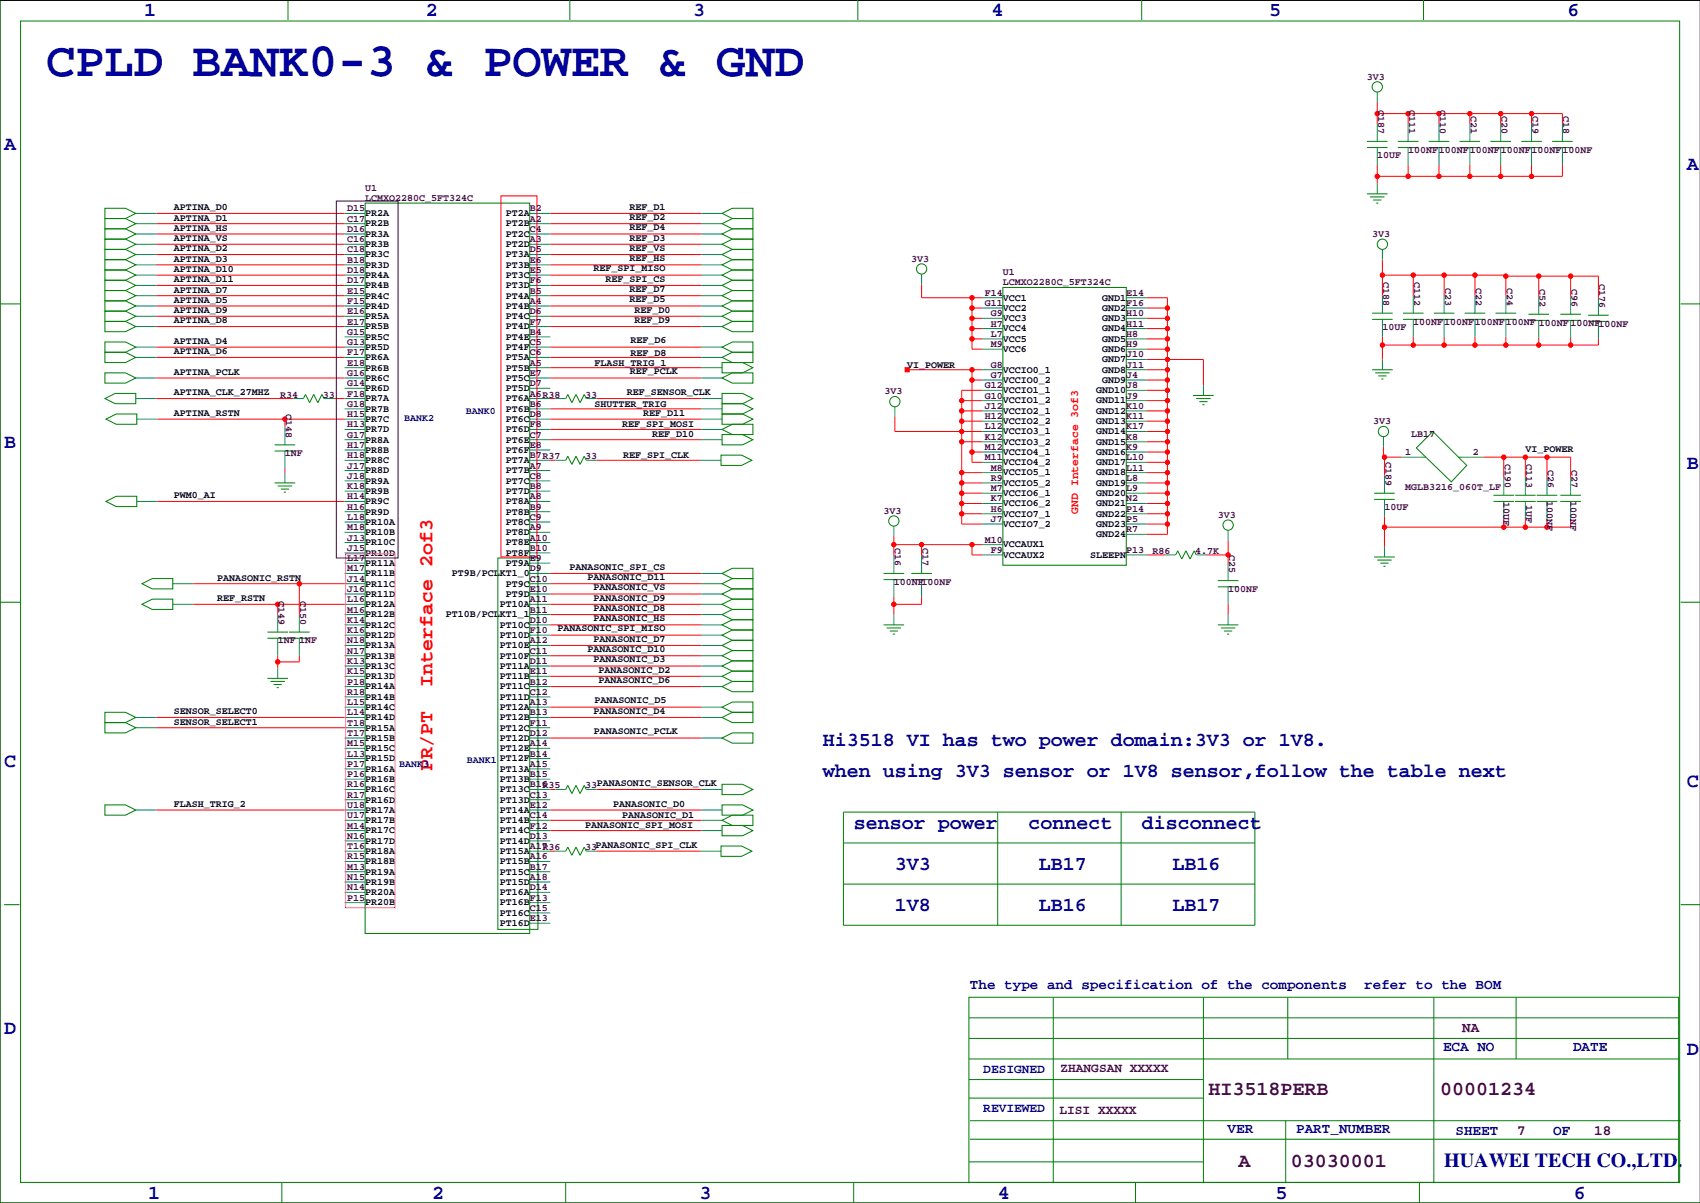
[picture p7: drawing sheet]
<svg xmlns="http://www.w3.org/2000/svg" width="420mm" height="297mm" viewBox="0 0 420 297" stroke-linecap="round" stroke-linejoin="round" font-family="sans-serif">
<defs><g id="words">
<text font-size="12" fill="#0000a0" x="11.4" y="18.7">CPLD BANK0-3 &amp; POWER &amp; GND</text>
<g font-size="4.9" fill="#0000a0">
<text x="35.6" y="3.9">1</text>
<text x="105.2" y="3.9">2</text>
<text x="171.2" y="3.9">3</text>
<text x="244.9" y="3.9">4</text>
<text x="313.4" y="3.9">5</text>
<text x="387.1" y="3.9">6</text>
<text x="1" y="36.9">A</text>
<text x="416.6" y="42">A</text>
<text x="1" y="110.6">B</text>
<text x="416.6" y="115.7">B</text>
<text x="203.2" y="184.3">Hi3518 VI has two power domain:3V3 or 1V8.</text>
<text x="1" y="189.3">C</text>
<text x="203.2" y="191.9">when using 3V3 sensor or 1V8 sensor,follow the table next</text>
<text x="416.6" y="194.4">C</text>
<text x="210.8" y="204.6">sensor power</text>
<text x="254" y="204.6">connect</text>
<text x="281.9" y="204.6">disconnect</text>
<text x="221" y="214.7">3V3</text>
<text x="256.5" y="214.7">LB17</text>
<text x="289.6" y="214.7">LB16</text>
<text x="221" y="224.9">1V8</text>
<text x="256.5" y="224.9">LB16</text>
<text x="289.6" y="224.9">LB17</text>
<text x="1" y="255.4">D</text>
<text x="416.6" y="260.5">D</text>
<text x="356.6" y="288">HUAWEI TECH CO.,LTD.</text>
<text x="36.6" y="296">1</text>
<text x="106.7" y="296">2</text>
<text x="172.7" y="296">3</text>
<text x="246.4" y="296">4</text>
<text x="315" y="296">5</text>
<text x="388.6" y="296">6</text>
</g>
<g font-size="4.9" fill="#f00">
<text x="106.8" y="169.7" transform="rotate(-90 106.8 169.7)">Interface 2of3</text>
<text x="106.8" y="190.5" transform="rotate(-90 106.8 190.5)">PR/PT</text>
</g>
<g font-size="4.9" fill="#400040">
<text x="298.5" y="270.5">HI3518PERB</text>
<text x="355.6" y="270.5">00001234</text>
<text x="305.9" y="288.3">A</text>
<text x="318.8" y="288.3">03030001</text>
</g>
<g font-size="3.5" fill="#0000a0">
<text x="239.5" y="244.2">The type and specification of the components</text>
<text x="336.9" y="244.2">refer to the BOM</text>
<text x="356.4" y="259.4">ECA NO</text>
<text x="388.5" y="259.4">DATE</text>
<text x="303.1" y="279.7">VER</text>
<text x="320.1" y="279.7">PART_NUMBER</text>
<text x="359.4" y="280.3">SHEET</text>
<text x="383.5" y="280.3">OF</text>
</g>
<g font-size="3.5" fill="#400040">
<text x="361.1" y="254.9">NA</text>
<text x="374.6" y="280.3">7</text>
<text x="393.7" y="280.3">18</text>
</g>
<g font-size="3.2" fill="#0000a0">
<text x="242.8" y="264.9">DESIGNED</text>
<text x="242.8" y="274.5">REVIEWED</text>
</g>
<g font-size="3.2" fill="#400040">
<text x="261.9" y="264.7">ZHANGSAN XXXXX</text>
<text x="261.6" y="275.1">LISI XXXXX</text>
</g>
<text font-size="2.8" fill="#f00" x="266.2" y="126.9" transform="rotate(-90 266.2 126.9)">GND Interface 3of3</text>
<g font-size="2.5" fill="#400040">
<text x="337.6" y="19.7">3V3</text>
<text x="340.3" y="27.2" transform="rotate(90 340.3 27.2)">C187</text>
<text x="348" y="27.2" transform="rotate(90 348 27.2)">C111</text>
<text x="355.6" y="27.2" transform="rotate(90 355.6 27.2)">C110</text>
<text x="363.2" y="28.7" transform="rotate(90 363.2 28.7)">C21</text>
<text x="370.8" y="28.7" transform="rotate(90 370.8 28.7)">C20</text>
<text x="378.4" y="28.7" transform="rotate(90 378.4 28.7)">C19</text>
<text x="386.1" y="28.7" transform="rotate(90 386.1 28.7)">C18</text>
<text x="340.1" y="39">10UF</text>
<text x="347.7" y="37.7">100NF</text>
<text x="355.3" y="37.7">100NF</text>
<text x="363" y="37.7">100NF</text>
<text x="370.6" y="37.7">100NF</text>
<text x="378.2" y="37.7">100NF</text>
<text x="385.8" y="37.7">100NF</text>
<text x="90.2" y="47.1">U1</text>
<text x="85.7" y="52.2">D15</text>
<text x="90.2" y="49.6">LCMXO2280C_5FT324C</text>
<text x="130.8" y="52.2">B2</text>
<text x="85.7" y="54.7">C17</text>
<text x="85.7" y="57.3">D16</text>
<text x="85.7" y="59.8">C16</text>
<text x="130.8" y="54.7">A2</text>
<text x="130.8" y="57.3">C4</text>
<text x="130.8" y="59.8">A3</text>
<text x="338.8" y="58.5">3V3</text>
<text x="85.7" y="62.3">C18</text>
<text x="85.7" y="64.9">B18</text>
<text x="130.8" y="62.3">D5</text>
<text x="130.8" y="64.9">E6</text>
<text x="225" y="64.6">3V3</text>
<text x="85.7" y="67.4">D18</text>
<text x="85.7" y="70">D17</text>
<text x="130.8" y="67.4">E5</text>
<text x="130.8" y="70">F6</text>
<text x="247.6" y="67.9">U1</text>
<text x="247.6" y="70.5">LCMXO2280C_5FT324C</text>
<text x="341.6" y="69.6" transform="rotate(90 341.6 69.6)">C188</text>
<text x="349.2" y="69.6" transform="rotate(90 349.2 69.6)">C112</text>
<text x="356.8" y="71.1" transform="rotate(90 356.8 71.1)">C23</text>
<text x="364.5" y="71.1" transform="rotate(90 364.5 71.1)">C22</text>
<text x="372.1" y="71.1" transform="rotate(90 372.1 71.1)">C24</text>
<text x="380.2" y="71.4" transform="rotate(90 380.2 71.4)">C52</text>
<text x="388.1" y="71.4" transform="rotate(90 388.1 71.4)">C96</text>
<text x="394.9" y="70.1" transform="rotate(90 394.9 70.1)">C176</text>
<text x="85.7" y="72.5">E15</text>
<text x="85.7" y="75">F15</text>
<text x="85.7" y="77.6">E16</text>
<text x="130.8" y="77.6">D6</text>
<text x="130.8" y="75">A4</text>
<text x="130.8" y="72.5">B5</text>
<text x="243.2" y="75.6">G11</text>
<text x="243.2" y="73">F14</text>
<text x="278.1" y="75.6">F16</text>
<text x="278.1" y="73">E14</text>
<text x="85.7" y="80.1">E17</text>
<text x="85.7" y="82.7">G15</text>
<text x="130.8" y="82.7">B4</text>
<text x="130.8" y="80.1">F7</text>
<text x="244.7" y="83.2">L7</text>
<text x="244.7" y="80.6">H7</text>
<text x="244.7" y="78.1">G9</text>
<text x="278.1" y="83.2">H8</text>
<text x="278.1" y="80.6">H11</text>
<text x="278.1" y="78.1">H10</text>
<text x="341.4" y="81.4">10UF</text>
<text x="349" y="80.1">100NF</text>
<text x="356.6" y="80.1">100NF</text>
<text x="364.2" y="80.1">100NF</text>
<text x="371.9" y="80.1">100NF</text>
<text x="380" y="80.4">100NF</text>
<text x="387.9" y="80.4">100NF</text>
<text x="394.7" y="80.6">100NF</text>
<text x="85.7" y="85.2">G13</text>
<text x="85.7" y="87.7">F17</text>
<text x="130.8" y="87.7">C6</text>
<text x="130.8" y="85.2">C5</text>
<text x="244.7" y="85.7">M9</text>
<text x="278.1" y="88.3">J10</text>
<text x="278.1" y="85.7">H9</text>
<text x="85.7" y="90.3">E18</text>
<text x="85.7" y="92.8">G16</text>
<text x="85.7" y="95.4">G14</text>
<text x="130.8" y="90.3">A5</text>
<text x="130.8" y="92.8">E7</text>
<text x="130.8" y="95.4">D7</text>
<text x="243.2" y="95.9">G12</text>
<text x="244.7" y="93.3">G7</text>
<text x="244.7" y="90.8">G8</text>
<text x="278.1" y="95.9">J8</text>
<text x="278.1" y="93.3">J4</text>
<text x="278.1" y="90.8">J11</text>
<text x="69.2" y="98.2">R34</text>
<text x="79.8" y="98.2">33</text>
<text x="85.7" y="97.9">F18</text>
<text x="85.7" y="100.4">G18</text>
<text x="130.8" y="97.9">A6R38</text>
<text x="130.8" y="100.4">B6</text>
<text x="144.5" y="98.2">33</text>
<text x="218.4" y="97.4">3V3</text>
<text x="243.2" y="98.4">G10</text>
<text x="243.2" y="101">J12</text>
<text x="278.1" y="101">K10</text>
<text x="278.1" y="98.4">J9</text>
<text x="70.6" y="102.1" transform="rotate(90 70.6 102.1)">C148</text>
<text x="85.7" y="103">H15</text>
<text x="85.7" y="105.5">H13</text>
<text x="130.8" y="103">D8</text>
<text x="130.8" y="105.5">F8</text>
<text x="243.2" y="103.5">H12</text>
<text x="243.2" y="106">L12</text>
<text x="278.1" y="106">K17</text>
<text x="278.1" y="103.5">K11</text>
<text x="339.1" y="104.8">3V3</text>
<text x="348.5" y="107.8">LB17</text>
<text x="70.4" y="112.6">1NF</text>
<text x="85.7" y="108.1">G17</text>
<text x="85.7" y="110.6">H17</text>
<text x="85.7" y="113.1">H18</text>
<text x="130.8" y="113.1">B7R37</text>
<text x="130.8" y="108.1">C7</text>
<text x="130.8" y="110.6">E8</text>
<text x="144.5" y="113.4">33</text>
<text x="243.2" y="113.7">M11</text>
<text x="243.2" y="108.6">K12</text>
<text x="243.2" y="111.1">M12</text>
<text x="278.1" y="113.7">L10</text>
<text x="278.1" y="111.1">K9</text>
<text x="278.1" y="108.6">K8</text>
<text x="347" y="112.4">1</text>
<text x="363.7" y="112.4">2</text>
<text x="85.7" y="115.7">J17</text>
<text x="85.7" y="118.2">J18</text>
<text x="130.8" y="115.7">A7</text>
<text x="130.8" y="118.2">C8</text>
<text x="244.7" y="118.7">R9</text>
<text x="244.7" y="116.2">M8</text>
<text x="278.1" y="118.7">L8</text>
<text x="278.1" y="116.2">L11</text>
<text x="342.1" y="114.1" transform="rotate(90 342.1 114.1)">C189</text>
<text x="371.6" y="114.6" transform="rotate(90 371.6 114.6)">C190</text>
<text x="376.9" y="114.6" transform="rotate(90 376.9 114.6)">C113</text>
<text x="382.2" y="116.1" transform="rotate(90 382.2 116.1)">C26</text>
<text x="388.1" y="116.1" transform="rotate(90 388.1 116.1)">C27</text>
<text x="85.7" y="120.8">K18</text>
<text x="85.7" y="123.3">H14</text>
<text x="85.7" y="125.8">H16</text>
<text x="130.8" y="120.8">B8</text>
<text x="130.8" y="123.3">A8</text>
<text x="130.8" y="125.8">B9</text>
<text x="244.7" y="123.8">K7</text>
<text x="244.7" y="121.3">M7</text>
<text x="278.1" y="123.8">N2</text>
<text x="278.1" y="121.3">L9</text>
<text x="341.9" y="125.8">10UF</text>
<text x="347" y="121">MGLB3216_060T_LF</text>
<text x="371.3" y="124.1" transform="rotate(90 371.3 124.1)">10UF</text>
<text x="376.9" y="124.6" transform="rotate(90 376.9 124.6)">1UF</text>
<text x="382" y="123.8" transform="rotate(90 382 123.8)">100NF</text>
<text x="387.8" y="123.8" transform="rotate(90 387.8 123.8)">100NF</text>
<text x="85.7" y="128.4">L18</text>
<text x="85.7" y="130.9">M18</text>
<text x="130.8" y="128.4">C9</text>
<text x="130.8" y="130.9">A9</text>
<text x="218.2" y="126.9">3V3</text>
<text x="244.7" y="128.9">J7</text>
<text x="244.7" y="126.4">H6</text>
<text x="278.1" y="131.4">R7</text>
<text x="278.1" y="128.9">P5</text>
<text x="278.1" y="126.4">P14</text>
<text x="300.7" y="127.9">3V3</text>
<text x="85.7" y="133.5">J13</text>
<text x="85.7" y="136">J15</text>
<text x="130.8" y="133.5">A10</text>
<text x="130.8" y="136">B10</text>
<text x="221" y="135.4" transform="rotate(90 221 135.4)">C16</text>
<text x="227.8" y="135.4" transform="rotate(90 227.8 135.4)">C17</text>
<text x="243.2" y="134">M10</text>
<text x="244.7" y="136.5">F9</text>
<text x="278.1" y="136.5">P13</text>
<text x="284.6" y="136.8">R86</text>
<text x="295.1" y="136.8">4.7K</text>
<text x="303.5" y="137.1" transform="rotate(90 303.5 137.1)">C25</text>
<text x="85.7" y="138.5">L17</text>
<text x="85.7" y="141.1">M17</text>
<text x="85.7" y="143.6">J14</text>
<text x="130.8" y="138.5">E9</text>
<text x="130.8" y="141.1">D9</text>
<text x="130.8" y="143.6">C10</text>
<text x="68.8" y="148.4" transform="rotate(90 68.8 148.4)">C149</text>
<text x="74.1" y="148.4" transform="rotate(90 74.1 148.4)">C150</text>
<text x="85.7" y="146.2">J16</text>
<text x="85.7" y="148.7">L16</text>
<text x="130.8" y="146.2">E10</text>
<text x="130.8" y="148.7">A11</text>
<text x="220.7" y="144.4">100NF</text>
<text x="227.6" y="144.4">100NF</text>
<text x="303.3" y="146.2">100NF</text>
<text x="85.7" y="151.2">M16</text>
<text x="85.7" y="153.8">K14</text>
<text x="130.8" y="151.2">B11</text>
<text x="130.8" y="153.8">D10</text>
<text x="68.6" y="158.9">1NF</text>
<text x="73.9" y="158.9">1NF</text>
<text x="85.7" y="156.3">K16</text>
<text x="85.7" y="158.9">N18</text>
<text x="85.7" y="161.4">N17</text>
<text x="130.8" y="156.3">F10</text>
<text x="130.8" y="158.9">A12</text>
<text x="130.8" y="161.4">C11</text>
<text x="85.7" y="163.9">K13</text>
<text x="85.7" y="166.5">K15</text>
<text x="130.8" y="163.9">D11</text>
<text x="130.8" y="166.5">E11</text>
<text x="85.7" y="169">P18</text>
<text x="85.7" y="171.6">R18</text>
<text x="130.8" y="169">B12</text>
<text x="130.8" y="171.6">C12</text>
<text x="85.7" y="174.1">L15</text>
<text x="85.7" y="176.6">L14</text>
<text x="85.7" y="179.2">T18</text>
<text x="130.8" y="174.1">A13</text>
<text x="130.8" y="176.6">B13</text>
<text x="130.8" y="179.2">F11</text>
<text x="85.7" y="181.7">T17</text>
<text x="85.7" y="184.3">M15</text>
<text x="130.8" y="181.7">D12</text>
<text x="130.8" y="184.3">A14</text>
<text x="85.7" y="186.8">L13</text>
<text x="85.7" y="189.3">P17</text>
<text x="85.7" y="191.9">P16</text>
<text x="130.8" y="186.8">B14</text>
<text x="130.8" y="189.3">A15</text>
<text x="130.8" y="191.9">B15</text>
<text x="85.7" y="194.4">R16</text>
<text x="85.7" y="197">R17</text>
<text x="130.8" y="194.4">B16</text>
<text x="130.8" y="197">C13</text>
<text x="134" y="194.7">R35</text>
<text x="144.5" y="194.7">33</text>
<text x="85.7" y="199.5">U18</text>
<text x="85.7" y="202">U17</text>
<text x="130.8" y="199.5">E12</text>
<text x="130.8" y="202">C14</text>
<text x="85.7" y="204.6">M14</text>
<text x="85.7" y="207.1">N16</text>
<text x="85.7" y="209.7">T16</text>
<text x="130.8" y="204.6">F12</text>
<text x="130.8" y="207.1">D13</text>
<text x="130.8" y="209.7">A17</text>
<text x="134" y="209.9">R36</text>
<text x="144.5" y="209.9">33PANASONIC_SPI_CLK</text>
<text x="85.7" y="214.7">M13</text>
<text x="85.7" y="212.2">R15</text>
<text x="130.8" y="212.2">A16</text>
<text x="130.8" y="214.7">B17</text>
<text x="85.7" y="217.3">N15</text>
<text x="85.7" y="219.8">N14</text>
<text x="130.8" y="217.3">A18</text>
<text x="130.8" y="219.8">D14</text>
<text x="85.7" y="222.4">P15</text>
<text x="130.8" y="222.4">F13</text>
<text x="130.8" y="224.9">C15</text>
<text x="130.8" y="227.4">E13</text>
</g>
<g font-size="2.5">
<text x="42.9" y="51.9">APTINA_D0</text>
<text x="90.2" y="53.4">PR2A</text>
<text x="124.9" y="53.4">PT2A</text>
<text x="155.4" y="51.8">REF_D1</text>
<text x="42.9" y="59.6">APTINA_VS</text>
<text x="42.9" y="57">APTINA_HS</text>
<text x="42.9" y="54.5">APTINA_D1</text>
<text x="90.2" y="55.9">PR2B</text>
<text x="90.2" y="58.5">PR3A</text>
<text x="124.9" y="55.9">PT2B</text>
<text x="124.9" y="58.5">PT2C</text>
<text x="155.4" y="56.8">REF_D4</text>
<text x="155.4" y="59.4">REF_D3</text>
<text x="155.4" y="54.3">REF_D2</text>
<text x="42.9" y="64.6">APTINA_D3</text>
<text x="42.9" y="62.1">APTINA_D2</text>
<text x="90.2" y="61">PR3B</text>
<text x="90.2" y="63.5">PR3C</text>
<text x="124.9" y="61">PT2D</text>
<text x="124.9" y="63.5">PT3A</text>
<text x="155.4" y="61.9">REF_VS</text>
<text x="155.4" y="64.5">REF_HS</text>
<text x="42.9" y="67.2">APTINA_D10</text>
<text x="42.9" y="69.7">APTINA_D11</text>
<text x="90.2" y="66.1">PR3D</text>
<text x="90.2" y="68.6">PR4A</text>
<text x="90.2" y="71.2">PR4B</text>
<text x="124.9" y="66.1">PT3B</text>
<text x="124.9" y="68.6">PT3C</text>
<text x="124.9" y="71.2">PT3D</text>
<text x="146.6" y="67">REF_SPI_MISO</text>
<text x="149.5" y="69.5">REF_SPI_CS</text>
<text x="42.9" y="74.8">APTINA_D5</text>
<text x="42.9" y="72.3">APTINA_D7</text>
<text x="42.9" y="77.3">APTINA_D9</text>
<text x="90.2" y="73.7">PR4C</text>
<text x="90.2" y="76.2">PR4D</text>
<text x="124.9" y="76.2">PT4B</text>
<text x="124.9" y="73.7">PT4A</text>
<text x="155.4" y="72.1">REF_D7</text>
<text x="155.4" y="74.6">REF_D5</text>
<text x="156.7" y="77.2">REF_D0</text>
<text x="247.6" y="76.8">VCC2</text>
<text x="247.6" y="74.2">VCC1</text>
<text x="272.2" y="76.8">GND2</text>
<text x="272.2" y="74.2">GND1</text>
<text x="42.9" y="79.9">APTINA_D8</text>
<text x="90.2" y="78.8">PR5A</text>
<text x="90.2" y="81.3">PR5B</text>
<text x="90.2" y="83.9">PR5C</text>
<text x="124.9" y="83.9">PT4E</text>
<text x="124.9" y="81.3">PT4D</text>
<text x="124.9" y="78.8">PT4C</text>
<text x="156.7" y="79.7">REF_D9</text>
<text x="247.6" y="81.8">VCC4</text>
<text x="247.6" y="79.3">VCC3</text>
<text x="272.2" y="81.8">GND4</text>
<text x="272.2" y="79.3">GND3</text>
<text x="42.9" y="85">APTINA_D4</text>
<text x="42.9" y="87.5">APTINA_D6</text>
<text x="90.2" y="86.4">PR5D</text>
<text x="90.2" y="88.9">PR6A</text>
<text x="124.9" y="88.9">PT5A</text>
<text x="124.9" y="86.4">PT4F</text>
<text x="155.7" y="87.8">REF_D8</text>
<text x="155.7" y="84.8">REF_D6</text>
<text x="247.6" y="86.9">VCC6</text>
<text x="247.6" y="84.4">VCC5</text>
<text x="272.2" y="89.5">GND7</text>
<text x="272.2" y="86.9">GND6</text>
<text x="272.2" y="84.4">GND5</text>
<text x="42.9" y="92.6">APTINA_PCLK</text>
<text x="90.2" y="91.5">PR6B</text>
<text x="90.2" y="94">PR6C</text>
<text x="124.9" y="91.5">PT5B</text>
<text x="124.9" y="94">PT5C</text>
<text x="146.8" y="90.4">FLASH_TRIG_1</text>
<text x="155.5" y="92.4">REF_PCLK</text>
<text x="224" y="90.8">VI_POWER</text>
<text x="247.6" y="94.5">VCCIO0_2</text>
<text x="247.6" y="92">VCCIO0_1</text>
<text x="272.2" y="94.5">GND9</text>
<text x="272.2" y="92">GND8</text>
<text x="42.9" y="97.7">APTINA_CLK_27MHZ</text>
<text x="90.2" y="96.6">PR6D</text>
<text x="90.2" y="99.1">PR7A</text>
<text x="90.2" y="101.6">PR7B</text>
<text x="124.9" y="96.6">PT5D</text>
<text x="124.9" y="99.1">PT6A</text>
<text x="124.9" y="101.6">PT6B</text>
<text x="146.8" y="100.5">SHUTTER_TRIG</text>
<text x="154.8" y="97.5">REF_SENSOR_CLK</text>
<text x="247.6" y="97.1">VCCIO1_1</text>
<text x="247.6" y="99.6">VCCIO1_2</text>
<text x="270.7" y="99.6">GND11</text>
<text x="270.7" y="97.1">GND10</text>
<text x="42.9" y="102.7">APTINA_RSTN</text>
<text x="90.2" y="104.2">PR7C</text>
<text x="90.2" y="106.7">PR7D</text>
<text x="124.9" y="104.2">PT6C</text>
<text x="124.9" y="106.7">PT6D</text>
<text x="153.7" y="105.4">REF_SPI_MOSI</text>
<text x="158.8" y="102.8">REF_D11</text>
<text x="161.1" y="107.9">REF_D10</text>
<text x="247.6" y="102.2">VCCIO2_1</text>
<text x="247.6" y="104.7">VCCIO2_2</text>
<text x="247.6" y="107.2">VCCIO3_1</text>
<text x="270.7" y="107.2">GND14</text>
<text x="270.7" y="104.7">GND13</text>
<text x="270.7" y="102.2">GND12</text>
<text x="90.2" y="109.3">PR8A</text>
<text x="90.2" y="111.8">PR8B</text>
<text x="124.9" y="109.3">PT6E</text>
<text x="124.9" y="111.8">PT6F</text>
<text x="153.9" y="113">REF_SPI_CLK</text>
<text x="247.6" y="109.8">VCCIO3_2</text>
<text x="247.6" y="112.3">VCCIO4_1</text>
<text x="270.7" y="112.3">GND16</text>
<text x="270.7" y="109.8">GND15</text>
<text x="376.7" y="111.6">VI_POWER</text>
<text x="90.2" y="114.3">PR8C</text>
<text x="90.2" y="116.9">PR8D</text>
<text x="90.2" y="119.4">PR9A</text>
<text x="124.9" y="114.3">PT7A</text>
<text x="124.9" y="116.9">PT7B</text>
<text x="124.9" y="119.4">PT7C</text>
<text x="247.6" y="114.9">VCCIO4_2</text>
<text x="247.6" y="119.9">VCCIO5_2</text>
<text x="247.6" y="117.4">VCCIO5_1</text>
<text x="270.7" y="119.9">GND19</text>
<text x="270.7" y="117.4">GND18</text>
<text x="270.7" y="114.9">GND17</text>
<text x="42.9" y="123.1">PWM0_AI</text>
<text x="90.2" y="122">PR9B</text>
<text x="90.2" y="124.5">PR9C</text>
<text x="124.9" y="122">PT7D</text>
<text x="124.9" y="124.5">PT8A</text>
<text x="247.6" y="125">VCCIO6_2</text>
<text x="247.6" y="122.5">VCCIO6_1</text>
<text x="270.7" y="125">GND21</text>
<text x="270.7" y="122.5">GND20</text>
<text x="90.2" y="127">PR9D</text>
<text x="90.2" y="129.6">PR10A</text>
<text x="124.9" y="127">PT8B</text>
<text x="124.9" y="129.6">PT8C</text>
<text x="247.6" y="130.1">VCCIO7_2</text>
<text x="247.6" y="127.6">VCCIO7_1</text>
<text x="270.7" y="130.1">GND23</text>
<text x="270.7" y="127.6">GND22</text>
<text x="90.2" y="132.1">PR10B</text>
<text x="90.2" y="134.7">PR10C</text>
<text x="90.2" y="137.2">PR10D</text>
<text x="124.9" y="132.1">PT8D</text>
<text x="124.9" y="134.7">PT8E</text>
<text x="124.9" y="137.2">PT8F</text>
<text x="247.6" y="137.7">VCCAUX2</text>
<text x="247.6" y="135.2">VCCAUX1</text>
<text x="269.2" y="137.7">SLEEPN</text>
<text x="270.7" y="132.6">GND24</text>
<text x="53.6" y="143.4">PANASONIC_RSTN</text>
<text x="90.2" y="139.7">PR11A</text>
<text x="90.2" y="142.3">PR11B</text>
<text x="111.5" y="142.3">PT9B/PCLKT1_0</text>
<text x="124.9" y="139.7">PT9A</text>
<text x="140.6" y="140.7">PANASONIC_SPI_CS</text>
<text x="145.1" y="143.2">PANASONIC_D11</text>
<text x="53.6" y="148.5">REF_RSTN</text>
<text x="90.2" y="144.8">PR11C</text>
<text x="90.2" y="147.4">PR11D</text>
<text x="90.2" y="149.9">PR12A</text>
<text x="123.4" y="149.9">PT10A</text>
<text x="124.9" y="144.8">PT9C</text>
<text x="124.9" y="147.4">PT9D</text>
<text x="146.6" y="145.7">PANASONIC_VS</text>
<text x="146.6" y="148.3">PANASONIC_D9</text>
<text x="90.2" y="152.4">PR12B</text>
<text x="90.2" y="155">PR12C</text>
<text x="110.1" y="152.4">PT10B/PCLKT1_1</text>
<text x="123.4" y="155">PT10C</text>
<text x="137.7" y="155.9">PANASONIC_SPI_MISO</text>
<text x="146.6" y="153.4">PANASONIC_HS</text>
<text x="146.6" y="150.8">PANASONIC_D8</text>
<text x="90.2" y="157.5">PR12D</text>
<text x="90.2" y="160.1">PR13A</text>
<text x="123.4" y="157.5">PT10D</text>
<text x="123.4" y="160.1">PT10E</text>
<text x="145.1" y="161">PANASONIC_D10</text>
<text x="146.6" y="158.4">PANASONIC_D7</text>
<text x="90.2" y="162.6">PR13B</text>
<text x="90.2" y="165.1">PR13C</text>
<text x="90.2" y="167.7">PR13D</text>
<text x="123.4" y="162.6">PT10F</text>
<text x="123.4" y="165.1">PT11A</text>
<text x="123.4" y="167.7">PT11B</text>
<text x="146.6" y="163.5">PANASONIC_D3</text>
<text x="147.8" y="166.1">PANASONIC_D2</text>
<text x="90.2" y="170.2">PR14A</text>
<text x="90.2" y="172.8">PR14B</text>
<text x="123.4" y="170.2">PT11C</text>
<text x="123.4" y="172.8">PT11D</text>
<text x="146.8" y="173.7">PANASONIC_D5</text>
<text x="147.8" y="168.6">PANASONIC_D6</text>
<text x="42.9" y="178.9">SENSOR_SELECT1</text>
<text x="42.9" y="176.4">SENSOR_SELECT0</text>
<text x="90.2" y="175.3">PR14C</text>
<text x="90.2" y="177.8">PR14D</text>
<text x="123.4" y="175.3">PT12A</text>
<text x="123.4" y="177.8">PT12B</text>
<text x="146.6" y="176.2">PANASONIC_D4</text>
<text x="90.2" y="180.4">PR15A</text>
<text x="90.2" y="182.9">PR15B</text>
<text x="90.2" y="185.5">PR15C</text>
<text x="123.4" y="180.4">PT12C</text>
<text x="123.4" y="182.9">PT12D</text>
<text x="123.4" y="185.5">PT12E</text>
<text x="146.6" y="181.3">PANASONIC_PCLK</text>
<text x="90.2" y="188">PR15D</text>
<text x="90.2" y="190.5">PR16A</text>
<text x="123.4" y="188">PT12F</text>
<text x="123.4" y="190.5">PT13A</text>
<text x="90.2" y="193.1">PR16B</text>
<text x="90.2" y="195.6">PR16C</text>
<text x="123.4" y="193.1">PT13B</text>
<text x="123.4" y="195.6">PT13C</text>
<text x="147.4" y="194">PANASONIC_SENSOR_CLK</text>
<text x="42.9" y="199.3">FLASH_TRIG_2</text>
<text x="90.2" y="198.2">PR16D</text>
<text x="90.2" y="200.7">PR17A</text>
<text x="90.2" y="203.2">PR17B</text>
<text x="123.4" y="198.2">PT13D</text>
<text x="123.4" y="200.7">PT14A</text>
<text x="123.4" y="203.2">PT14B</text>
<text x="151.4" y="199.3">PANASONIC_D0</text>
<text x="153.7" y="201.9">PANASONIC_D1</text>
<text x="90.2" y="205.8">PR17C</text>
<text x="90.2" y="208.3">PR17D</text>
<text x="123.4" y="205.8">PT14C</text>
<text x="123.4" y="208.3">PT14D</text>
<text x="144.5" y="204.4">PANASONIC_SPI_MOSI</text>
<text x="90.2" y="215.9">PR19A</text>
<text x="90.2" y="210.9">PR18A</text>
<text x="90.2" y="213.4">PR18B</text>
<text x="123.4" y="210.9">PT15A</text>
<text x="123.4" y="213.4">PT15B</text>
<text x="123.4" y="215.9">PT15C</text>
<text x="90.2" y="218.5">PR19B</text>
<text x="90.2" y="221">PR20A</text>
<text x="123.4" y="218.5">PT15D</text>
<text x="123.4" y="221">PT16A</text>
<text x="90.2" y="223.6">PR20B</text>
<text x="123.4" y="223.6">PT16B</text>
<text x="123.4" y="226.1">PT16C</text>
<text x="123.4" y="228.6">PT16D</text>
</g>
<g font-size="2.5" fill="#0000a0">
<text x="99.8" y="104">BANK2</text>
<text x="115.1" y="102.2">BANK0</text>
<text x="98.6" y="189.3">BANK3</text>
<text x="115.3" y="188.3">BANK1</text>
</g>
</g></defs>
<path d="M419.9 .1h-419.9v296.9h419.9" fill="none" stroke="#000" stroke-width=".25"/>
<g fill="none" stroke="#f00" stroke-width=".25">
<path d="M340.1 28.1h45.7v2.5M340.1 25.3v5.3M347.7 28.1v2.5M355.3 28.1v2.5M363 28.1v2.5M370.6 28.1v2.5M378.2 28.1v2.5M38.6 55.2h46.5M38.6 57.8h46.5M38.6 52.7h46.5M123.7 48.4h8.9v89.1h-8.9zM135.9 55.2h37.3"/>
<path d="M135.9 57.8h37.3M135.9 52.7h37.3M340.1 40.8v4.5M347.7 40.8v2.7M355.3 40.8v2.7M363 40.8v2.7M370.6 40.8v2.7M378.2 40.8v2.7M385.8 40.8v2.7h-45.7M38.6 70.5h46.5M38.6 67.9h46.5M38.6 78.1h46.5"/>
<path d="M38.6 73h46.5M38.6 75.6h46.5M38.6 62.9h46.5M38.6 60.3h46.5M38.6 65.4h46.5M135.9 70.5h37.3M135.9 67.9h37.3M135.9 78.1h37.3M135.9 73h37.3M135.9 75.6h37.3M135.9 62.9h37.3M135.9 60.3h37.3"/>
<path d="M135.9 65.4h37.3M227.6 70.2v3.3h15M240 76.1h2.6M240 78.6h2.6M240 73.5v12.7h2.6M283.2 73.5h5.1v58.4h-5.1M283.2 76.1h5.1M283.2 78.6h5.1M341.4 64.1v8.9M341.4 67.9h30.5v5.1M349 67.9v5.1M356.6 67.9v5.1"/>
<path d="M364.2 67.9v5.1M371.9 68.2h22.8v5.3M380 68.2v5.1M387.9 68.2v5.1M38.6 80.6h46.5M38.6 88.3h46.5M38.6 85.7h46.5M38.6 98.4h33.8M38.6 93.3h46.5M82.5 98.4h2.6M135.9 80.6h37.3M135.9 88.3h37.3"/>
<path d="M135.9 85.7h37.3M135.9 98.4h1.3M135.9 93.3h37.3M135.9 90.8h37.3M147.3 98.4h25.9M224 91.3h18.6M237.5 98.9h5.1M240 81.1h2.6M240 83.7h2.6M240 93.8h2.6M240 91.3v22.9h2.6M242.6 96.4h-5.1v33h5.1"/>
<path d="M283.2 96.4h5.1M283.2 98.9h5.1M283.2 81.1h5.1M283.2 83.7h5.1M283.2 86.2h5.1M283.2 88.8h14v6.3M283.2 91.3h5.1M283.2 93.8h5.1M341.4 83.2v5.6M349 83.2v2M356.6 83.2v2M364.2 83.2v2"/>
<path d="M371.9 83.2v2M380 83.4v1.8M387.9 83.4v1.8M394.7 83.7v1.5h-53.3M38.9 103.5h46.2M70.4 103.5v2M70.4 115.7v1M135.9 113.7h1.3M135.9 106h37.3M135.9 108.6h37.3M135.9 103.5h37.3M135.9 101h37.3"/>
<path d="M147.3 113.7h25.7M221 103v3.5h21.6M237.5 119.2h5.1M237.5 116.7h5.1M237.5 109.1h5.1M237.5 101.5h5.1M237.5 104h5.1M240 111.6h2.6M283.2 106.5h5.1M283.2 119.2h5.1M283.2 116.7h5.1M283.2 109.1h5.1"/>
<path d="M283.2 101.5h5.1M283.2 104h5.1M283.2 111.6h5.1M283.2 114.2h5.1M341.6 110.3v2.6h4.3M341.9 112.9v4.6M366.3 112.9h21.6v5.1M371.3 112.9v5.1M376.7 112.9v5.1M382 112.9v5.1M38.9 123.8h46.2M220.7 132.4v4.9"/>
<path d="M220.7 134.5h21.9M227.6 134.5v2.8M237.5 126.9h5.1M237.5 121.8h5.1M237.5 124.3h5.1M240 134.5v2.5h2.6M283.2 129.4h5.1M283.2 126.9h5.1M283.2 121.8h5.1M283.2 124.3h5.1M283.2 137h4.6M297.9 137h5.4"/>
<path d="M303.3 133.5v5.6M341.9 127.6v7.4M371.3 128.1v2.1M376.7 128.1v2.1M382 128.1v2.1M387.9 128.1v2.1h-46M47.8 149.2h37.3M47.8 144.1h37.3M68.6 149.2v2.6M73.9 144.1v7.7M135.9 149.2h37.3M135.9 159.4h37.3"/>
<path d="M135.9 151.8h37.3M135.9 144.1h37.3M135.9 154.3h37.3M135.9 141.6h37.3M135.9 156.8h37.3M135.9 146.7h37.3M220.7 147.4v4.4M227.6 147.4v1.8h-6.9M303.3 149.2v2.6M38.6 177.2h46.5M38.6 179.7h46.5M68.6 161.9v3.1"/>
<path d="M73.9 161.9v1.5h-5.3M135.9 167h37.3M135.9 164.5h37.3M135.9 177.2h37.3M135.9 174.6h37.3M135.9 161.9h37.3M135.9 169.5h37.3M135.9 194.9h1.3M135.9 182.2h37.3M147.3 194.9h25.9M38.6 200h46.5M135.9 210.2h1.3"/>
<path d="M135.9 205.1h37.3M135.9 200h37.3M135.9 202.6h37.3M147.3 210.2h25.7"/>
<circle cx="340.1" cy="28.1" r=".51"/>
<circle cx="347.7" cy="28.1" r=".51"/>
<circle cx="355.3" cy="28.1" r=".51"/>
<circle cx="363" cy="28.1" r=".51"/>
<circle cx="370.6" cy="28.1" r=".51"/>
<circle cx="378.2" cy="28.1" r=".51"/>
<circle cx="340.1" cy="43.5" r=".51"/>
<circle cx="347.7" cy="43.5" r=".51"/>
<circle cx="355.3" cy="43.5" r=".51"/>
<circle cx="363" cy="43.5" r=".51"/>
<circle cx="370.6" cy="43.5" r=".51"/>
<circle cx="378.2" cy="43.5" r=".51"/>
<circle cx="240" cy="73.5" r=".51"/>
<circle cx="240" cy="76.1" r=".51"/>
<circle cx="240" cy="78.6" r=".51"/>
<circle cx="288.3" cy="76.1" r=".51"/>
<circle cx="288.3" cy="78.6" r=".51"/>
<circle cx="341.4" cy="67.9" r=".51"/>
<circle cx="349" cy="67.9" r=".51"/>
<circle cx="356.6" cy="67.9" r=".51"/>
<circle cx="364.2" cy="67.9" r=".51"/>
<circle cx="371.9" cy="68.2" r=".51"/>
<circle cx="380" cy="68.2" r=".51"/>
<circle cx="387.9" cy="68.2" r=".51"/>
<circle cx="237.5" cy="98.9" r=".51"/>
<circle cx="240" cy="81.1" r=".51"/>
<circle cx="240" cy="93.8" r=".51"/>
<circle cx="240" cy="91.3" r=".51"/>
<circle cx="240" cy="83.7" r=".51"/>
<circle cx="288.3" cy="86.2" r=".51"/>
<circle cx="288.3" cy="88.8" r=".51"/>
<circle cx="288.3" cy="98.9" r=".51"/>
<circle cx="288.3" cy="93.8" r=".51"/>
<circle cx="288.3" cy="91.3" r=".51"/>
<circle cx="288.3" cy="83.7" r=".51"/>
<circle cx="288.3" cy="81.1" r=".51"/>
<circle cx="288.3" cy="96.4" r=".51"/>
<circle cx="341.4" cy="85.2" r=".51"/>
<circle cx="349" cy="85.2" r=".51"/>
<circle cx="356.6" cy="85.2" r=".51"/>
<circle cx="364.2" cy="85.2" r=".51"/>
<circle cx="371.9" cy="85.2" r=".51"/>
<circle cx="380" cy="85.2" r=".51"/>
<circle cx="387.9" cy="85.2" r=".51"/>
<circle cx="70.4" cy="103.5" r=".51"/>
<circle cx="237.5" cy="119.2" r=".51"/>
<circle cx="237.5" cy="101.5" r=".51"/>
<circle cx="237.5" cy="116.7" r=".51"/>
<circle cx="237.5" cy="106.5" r=".51"/>
<circle cx="237.5" cy="104" r=".51"/>
<circle cx="237.5" cy="109.1" r=".51"/>
<circle cx="240" cy="111.6" r=".51"/>
<circle cx="288.3" cy="119.2" r=".51"/>
<circle cx="288.3" cy="114.2" r=".51"/>
<circle cx="288.3" cy="101.5" r=".51"/>
<circle cx="288.3" cy="111.6" r=".51"/>
<circle cx="288.3" cy="116.7" r=".51"/>
<circle cx="288.3" cy="109.1" r=".51"/>
<circle cx="288.3" cy="106.5" r=".51"/>
<circle cx="288.3" cy="104" r=".51"/>
<circle cx="341.9" cy="112.9" r=".51"/>
<circle cx="371.3" cy="112.9" r=".51"/>
<circle cx="376.7" cy="112.9" r=".51"/>
<circle cx="382" cy="112.9" r=".51"/>
<circle cx="220.7" cy="134.5" r=".51"/>
<circle cx="227.6" cy="134.5" r=".51"/>
<circle cx="237.5" cy="124.3" r=".51"/>
<circle cx="237.5" cy="121.8" r=".51"/>
<circle cx="237.5" cy="126.9" r=".51"/>
<circle cx="240" cy="134.5" r=".51"/>
<circle cx="288.3" cy="129.4" r=".51"/>
<circle cx="288.3" cy="124.3" r=".51"/>
<circle cx="288.3" cy="121.8" r=".51"/>
<circle cx="288.3" cy="126.9" r=".51"/>
<circle cx="303.3" cy="137" r=".51"/>
<circle cx="341.9" cy="130.2" r=".51"/>
<circle cx="371.3" cy="130.2" r=".51"/>
<circle cx="376.7" cy="130.2" r=".51"/>
<circle cx="382" cy="130.2" r=".51"/>
<circle cx="68.6" cy="149.2" r=".51"/>
<circle cx="73.9" cy="144.1" r=".51"/>
<circle cx="220.7" cy="149.2" r=".51"/>
<circle cx="68.6" cy="163.4" r=".51"/>
</g>
<g fill="#f00" stroke="#f00" stroke-width=".25">
<path d="M223.5 90.8h1v1h-1z" fill-rule="evenodd"/>
<circle cx="237.5" cy="98.9" r=".51"/>
<circle cx="237.5" cy="124.3" r=".51"/>
<circle cx="237.5" cy="121.8" r=".51"/>
<circle cx="237.5" cy="104" r=".51"/>
<circle cx="237.5" cy="101.5" r=".51"/>
<circle cx="237.5" cy="126.9" r=".51"/>
<circle cx="237.5" cy="119.2" r=".51"/>
<circle cx="237.5" cy="116.7" r=".51"/>
<circle cx="237.5" cy="109.1" r=".51"/>
<circle cx="237.5" cy="106.5" r=".51"/>
<circle cx="387.9" cy="85.2" r=".51"/>
<circle cx="380" cy="85.2" r=".51"/>
<circle cx="341.4" cy="85.2" r=".51"/>
<circle cx="349" cy="85.2" r=".51"/>
<circle cx="371.9" cy="85.2" r=".51"/>
<circle cx="364.2" cy="85.2" r=".51"/>
<circle cx="356.6" cy="85.2" r=".51"/>
<circle cx="220.7" cy="149.2" r=".51"/>
<circle cx="378.2" cy="43.5" r=".51"/>
<circle cx="370.6" cy="43.5" r=".51"/>
<circle cx="363" cy="43.5" r=".51"/>
<circle cx="355.3" cy="43.5" r=".51"/>
<circle cx="347.7" cy="43.5" r=".51"/>
<circle cx="340.1" cy="43.5" r=".51"/>
<circle cx="288.3" cy="129.4" r=".51"/>
<circle cx="288.3" cy="126.9" r=".51"/>
<circle cx="288.3" cy="124.3" r=".51"/>
<circle cx="288.3" cy="121.8" r=".51"/>
<circle cx="288.3" cy="119.2" r=".51"/>
<circle cx="288.3" cy="116.7" r=".51"/>
<circle cx="288.3" cy="114.2" r=".51"/>
<circle cx="288.3" cy="111.6" r=".51"/>
<circle cx="288.3" cy="109.1" r=".51"/>
<circle cx="288.3" cy="106.5" r=".51"/>
<circle cx="288.3" cy="104" r=".51"/>
<circle cx="288.3" cy="101.5" r=".51"/>
<circle cx="288.3" cy="98.9" r=".51"/>
<circle cx="288.3" cy="96.4" r=".51"/>
<circle cx="288.3" cy="93.8" r=".51"/>
<circle cx="288.3" cy="91.3" r=".51"/>
<circle cx="288.3" cy="76.1" r=".51"/>
<circle cx="288.3" cy="78.6" r=".51"/>
<circle cx="288.3" cy="81.1" r=".51"/>
<circle cx="288.3" cy="83.7" r=".51"/>
<circle cx="288.3" cy="86.2" r=".51"/>
<circle cx="288.3" cy="88.8" r=".51"/>
<circle cx="303.3" cy="137" r=".51"/>
<circle cx="341.9" cy="112.9" r=".51"/>
<circle cx="68.6" cy="163.4" r=".51"/>
<circle cx="240" cy="111.6" r=".51"/>
<circle cx="240" cy="93.8" r=".51"/>
<circle cx="240" cy="91.3" r=".51"/>
<circle cx="341.9" cy="130.2" r=".51"/>
<circle cx="371.3" cy="130.2" r=".51"/>
<circle cx="382" cy="130.2" r=".51"/>
<circle cx="376.7" cy="130.2" r=".51"/>
<circle cx="382" cy="112.9" r=".51"/>
<circle cx="376.7" cy="112.9" r=".51"/>
<circle cx="371.3" cy="112.9" r=".51"/>
<circle cx="68.6" cy="149.2" r=".51"/>
<circle cx="73.9" cy="144.1" r=".51"/>
<circle cx="70.4" cy="103.5" r=".51"/>
<circle cx="387.9" cy="68.2" r=".51"/>
<circle cx="380" cy="68.2" r=".51"/>
<circle cx="371.9" cy="68.2" r=".51"/>
<circle cx="341.4" cy="67.9" r=".51"/>
<circle cx="349" cy="67.9" r=".51"/>
<circle cx="364.2" cy="67.9" r=".51"/>
<circle cx="356.6" cy="67.9" r=".51"/>
<circle cx="378.2" cy="28.1" r=".51"/>
<circle cx="370.6" cy="28.1" r=".51"/>
<circle cx="363" cy="28.1" r=".51"/>
<circle cx="355.3" cy="28.1" r=".51"/>
<circle cx="340.1" cy="28.1" r=".51"/>
<circle cx="347.7" cy="28.1" r=".51"/>
<circle cx="240" cy="83.7" r=".51"/>
<circle cx="240" cy="81.1" r=".51"/>
<circle cx="240" cy="78.6" r=".51"/>
<circle cx="240" cy="76.1" r=".51"/>
<circle cx="240" cy="73.5" r=".51"/>
<circle cx="220.7" cy="134.5" r=".51"/>
<circle cx="227.6" cy="134.5" r=".51"/>
<circle cx="240" cy="134.5" r=".51"/>
</g>
<g fill="none" stroke="#008080" stroke-width=".25">
<path d="M340.1 22.7v2.6M340.1 30.6v4.3M340.1 36.4v4.4M347.7 30.6v4.3M347.7 36.4v4.4M355.3 30.6v4.3M355.3 36.4v4.4M363 30.6v4.3M363 36.4v4.4M370.6 30.6v4.3M370.6 36.4v4.4M378.2 30.6v4.3"/>
<path d="M378.2 36.4v4.4M385.8 30.6v4.3M385.8 36.4v4.4M33.5 57.8h5.1M33.5 55.2h5.1M33.5 52.7h5.1M85.1 57.8h5.1M85.1 55.2h5.1M85.1 52.7h5.1M130.8 57.8h5.1M130.8 55.2h5.1M130.8 52.7h5.1"/>
<path d="M173.2 57.8h5.1M173.2 55.2h5.1M173.2 52.7h5.1M340.1 45.3v2.6M33.5 73h5.1M33.5 75.6h5.1M33.5 78.1h5.1M33.5 62.9h5.1M33.5 65.4h5.1M33.5 70.5h5.1M33.5 67.9h5.1M33.5 60.3h5.1"/>
<path d="M85.1 73h5.1M85.1 75.6h5.1M85.1 78.1h5.1M85.1 62.9h5.1M85.1 65.4h5.1M85.1 70.5h5.1M85.1 67.9h5.1M85.1 60.3h5.1M130.8 73h5.1M130.8 75.6h5.1M130.8 78.1h5.1M130.8 62.9h5.1"/>
<path d="M130.8 65.4h5.1M130.8 70.5h5.1M130.8 67.9h5.1M130.8 60.3h5.1M173.2 73h5.1M173.2 75.6h5.1M173.2 78.1h5.1M173.2 62.9h5.1M173.2 65.4h5.1M173.2 70.5h5.1M173.2 67.9h5.1M173.2 60.3h5.1"/>
<path d="M227.6 67.7v2.5M242.6 78.6h5M242.6 76.1h5M242.6 73.5h5M278.1 78.6h5.1M278.1 76.1h5.1M278.1 73.5h5.1M341.4 61.6v2.5M341.4 73v4.3M341.4 78.9v4.3M349 73v4.3M349 78.9v4.3"/>
<path d="M356.6 73v4.3M356.6 78.9v4.3M364.2 73v4.3M364.2 78.9v4.3M371.9 73v4.3M371.9 78.9v4.3M380 73.3v4.3M380 79.1v4.3M387.9 73.3v4.3M387.9 79.1v4.3M394.7 73.5v4.3M394.7 79.4v4.3"/>
<path d="M33.5 98.4h5.1M33.5 80.6h5.1M33.5 88.3h5.1M33.5 85.7h5.1M33.5 93.3h5.1M72.4 98.4h2.5M80 98.4h2.5M85.1 90.8h5.1M85.1 98.4h5.1M85.1 80.6h5.1M85.1 88.3h5.1M85.1 85.7h5.1"/>
<path d="M85.1 93.3h5.1M85.1 83.2h5.1M85.1 95.9h5.1M130.8 90.8h5.1M130.8 98.4h5.1M130.8 80.6h5.1M130.8 88.3h5.1M130.8 85.7h5.1M130.8 93.3h5.1M130.8 83.2h5.1M130.8 95.9h5.1M137.2 98.4h2.5"/>
<path d="M144.8 98.4h2.5M173.2 90.8h5.1M173.2 98.4h5.1M173.2 80.6h5.1M173.2 88.3h5.1M173.2 85.7h5.1M173.2 93.3h5.1M242.6 86.2h5M242.6 83.7h5M242.6 81.1h5M242.6 98.9h5M242.6 96.4h5"/>
<path d="M242.6 93.8h5M242.6 91.3h5M278.1 86.2h5.1M278.1 83.7h5.1M278.1 81.1h5.1M278.1 98.9h5.1M278.1 96.4h5.1M278.1 93.8h5.1M278.1 91.3h5.1M278.1 88.8h5.1M297.2 95.1v2.5M341.4 88.8v2.5"/>
<path d="M33.8 103.5h5.1M70.4 105.5v4.3M70.4 111.4v4.3M70.4 116.7v2.5M85.1 113.7h5.1M85.1 106h5.1M85.1 108.6h5.1M85.1 103.5h5.1M85.1 101h5.1M85.1 111.1h5.1M85.1 116.2h5.1M85.1 118.7h5.1"/>
<path d="M130.8 113.7h5.1M130.8 106h5.1M130.8 108.6h5.1M130.8 103.5h5.1M130.8 101h5.1M130.8 111.1h5.1M130.8 116.2h5.1M130.8 118.7h5.1M137.2 113.7h2.5M144.8 113.7h2.5M173 113.7h5.1M173.2 106h5.1"/>
<path d="M173.2 108.6h5.1M173.2 103.5h5.1M173.2 101h5.1M221 100.4v2.6M242.6 114.2h5M242.6 119.2h5M242.6 116.7h5M242.6 111.6h5M242.6 109.1h5M242.6 106.5h5M242.6 104h5M242.6 101.5h5"/>
<path d="M278.1 114.2h5.1M278.1 119.2h5.1M278.1 116.7h5.1M278.1 111.6h5.1M278.1 109.1h5.1M278.1 106.5h5.1M278.1 104h5.1M278.1 101.5h5.1M341.6 107.8v2.5M341.9 117.5v4.3M345.9 112.9h5.1M361.2 112.9h5.1"/>
<path d="M371.3 118v4.3M376.7 118v4.3M382 118v4.3M387.9 118v4.3M33.8 123.8h5.1M85.1 123.8h5.1M85.1 121.3h5.1M85.1 126.4h5.1M85.1 128.9h5.1M85.1 131.4h5.1M85.1 134h5.1M85.1 136.5h5.1"/>
<path d="M85.1 139.1h5.1M130.8 123.8h5.1M130.8 121.3h5.1M130.8 126.4h5.1M130.8 128.9h5.1M130.8 131.4h5.1M130.8 134h5.1M130.8 136.5h5.1M130.8 139.1h5.1M220.7 129.9v2.5M220.7 137.3v4.3M227.6 137.3v4.3"/>
<path d="M242.6 137h5M242.6 124.3h5M242.6 129.4h5M242.6 126.9h5M242.6 121.8h5M242.6 134.5h5M278.1 137h5.1M278.1 124.3h5.1M278.1 129.4h5.1M278.1 126.9h5.1M278.1 131.9h5.1M278.1 121.8h5.1"/>
<path d="M287.8 137h2.5M295.4 137h2.5M303.3 130.9v2.6M303.3 139.1v4.3M341.9 123.3v4.3M341.9 135v2.5M371.3 123.8v4.3M376.7 123.8v4.3M382 123.8v4.3M387.9 123.8v4.3M42.7 149.2h5.1M42.7 144.1h5.1"/>
<path d="M68.6 151.8v4.3M68.6 157.6v4.3M73.9 151.8v4.3M73.9 157.6v4.3M85.1 149.2h5.1M85.1 151.8h5.1M85.1 154.3h5.1M85.1 159.4h5.1M85.1 156.8h5.1M85.1 146.7h5.1M85.1 144.1h5.1M85.1 141.6h5.1"/>
<path d="M130.8 149.2h5.1M130.8 151.8h5.1M130.8 154.3h5.1M130.8 159.4h5.1M130.8 156.8h5.1M130.8 146.7h5.1M130.8 144.1h5.1M130.8 141.6h5.1M173.2 149.2h5.1M173.2 151.8h5.1M173.2 154.3h5.1M173.2 159.4h5.1"/>
<path d="M173.2 156.8h5.1M173.2 146.7h5.1M173.2 144.1h5.1M173.2 141.6h5.1M220.7 143.1v4.3M220.7 151.8v2.5M227.6 143.1v4.3M303.3 144.9v4.3M303.3 151.8v2.5M33.5 177.2h5.1M33.5 179.7h5.1M68.6 165v2.5"/>
<path d="M85.1 161.9h5.1M85.1 164.5h5.1M85.1 167h5.1M85.1 169.5h5.1M85.1 174.6h5.1M85.1 177.2h5.1M85.1 172.1h5.1M85.1 179.7h5.1M130.8 161.9h5.1M130.8 164.5h5.1M130.8 167h5.1M130.8 169.5h5.1"/>
<path d="M130.8 174.6h5.1M130.8 177.2h5.1M130.8 172.1h5.1M130.8 179.7h5.1M173.2 161.9h5.1M173.2 164.5h5.1M173.2 167h5.1M173.2 169.5h5.1M173.2 174.6h5.1M173.2 177.2h5.1M85.1 194.9h5.1M85.1 182.2h5.1"/>
<path d="M85.1 184.8h5.1M85.1 187.3h5.1M85.1 189.9h5.1M85.1 192.4h5.1M85.1 197.5h5.1M130.8 194.9h5.1M130.8 182.2h5.1M130.8 184.8h5.1M130.8 187.3h5.1M130.8 189.9h5.1M130.8 192.4h5.1M130.8 197.5h5.1"/>
<path d="M137.2 194.9h2.5M144.8 194.9h2.5M173.2 194.9h5.1M173.2 182.2h5.1M33.5 200h5.1M85.1 200h5.1M85.1 210.2h5.1M85.1 205.1h5.1M85.1 202.6h5.1M85.1 215.3h5.1M85.1 217.8h5.1M85.1 207.6h5.1"/>
<path d="M85.1 212.7h5.1M130.8 200h5.1M130.8 210.2h5.1M130.8 205.1h5.1M130.8 202.6h5.1M130.8 215.3h5.1M130.8 217.8h5.1M130.8 207.6h5.1M130.8 212.7h5.1M137.2 210.2h2.5M144.8 210.2h2.5M173 210.2h5.1"/>
<path d="M173.2 200h5.1M173.2 205.1h5.1M173.2 202.6h5.1M85.1 220.3h5.1M85.1 222.9h5.1M130.8 220.3h5.1M130.8 222.9h5.1M130.8 225.4h5.1M130.8 228h5.1"/>
</g>
<g fill="none" stroke="#008000" stroke-width=".25">
<path d="M0 -.1v297.1h419.9M71.1 0v4.9M140.7 0v4.9M211.8 0v4.9M281.9 0v4.9M351.5 0v4.9M5.1 5.2h409.7v286.8h-409.7zM337.6 34.9h5M337.6 36.4h5M345.2 34.9h5.1M345.2 36.4h5.1M352.8 34.9h5.1"/>
<path d="M352.8 36.4h5.1M360.4 34.9h5.1M360.4 36.4h5.1M368 34.9h5.1M368 36.4h5.1M375.7 34.9h5M375.7 36.4h5M383.3 34.9h5.1M383.3 36.4h5.1M25.9 59h5.1l2.5 1.3-2.5 1.3h-5.1zM25.9 56.5h5.1l2.5 1.3-2.5 1.2h-5.1zM25.9 54h5.1l2.5 1.2-2.5 1.3h-5.1z"/>
<path d="M25.9 51.4h5.1l2.5 1.3-2.5 1.3h-5.1zM90.2 50.2h40.6v180.3h-40.6zM178.3 57.8l2.5-1.3h5.1v2.5h-5.1zM178.3 55.2l2.5-1.2h5.1v2.5h-5.1zM178.3 52.7l2.5-1.3h5.1v2.6h-5.1zM337.6 47.9h5M338.3 48.6h3.6M339.1 49.4h2M339.9 50.2h.5M0 75h5.1M25.9 66.7h5.1l2.5 1.2-2.5 1.3h-5.1zM25.9 69.2h5.1l2.5 1.3-2.5 1.2h-5.1z"/>
<path d="M25.9 79.4h5.1l2.5 1.2-2.5 1.3h-5.1zM25.9 76.8h5.1l2.5 1.3-2.5 1.3h-5.1zM25.9 74.3h5.1l2.5 1.3-2.5 1.2h-5.1zM25.9 71.7h5.1l2.5 1.3-2.5 1.3h-5.1zM25.9 61.6h5.1l2.5 1.3-2.5 1.2h-5.1zM25.9 64.1h5.1l2.5 1.3-2.5 1.3h-5.1zM178.3 73l2.5-1.3h5.1v2.6h-5.1zM178.3 75.6l2.5-1.3h5.1v2.5h-5.1zM178.3 78.1l2.5-1.3h5.1v2.6h-5.1zM178.3 62.9l2.5-1.3h5.1v2.5h-5.1zM178.3 65.4l2.5-1.3h5.1v2.6h-5.1zM178.3 70.5l2.5-1.3h5.1v2.5h-5.1z"/>
<path d="M178.3 67.9l2.5-1.2h5.1v2.5h-5.1zM178.3 60.3l2.5-1.3h5.1v2.6h-5.1zM247.6 71h30.5v68.6h-30.5zM338.8 77.3h5.1M338.8 78.9h5.1M346.5 77.3h5M346.5 78.9h5M354.1 77.3h5.1M354.1 78.9h5.1M361.7 77.3h5.1M361.7 78.9h5.1M369.3 77.3h5.1"/>
<path d="M369.3 78.9h5.1M377.4 77.6h5.1M377.4 79.1h5.1M385.3 77.6h5.1M385.3 79.1h5.1M392.2 77.8h5.1M392.2 79.4h5.1M415 75h4.9M25.9 87h5.1l2.5 1.3-2.5 1.2h-5.1zM25.9 84.4h5.1l2.5 1.3-2.5 1.3h-5.1zM25.9 92.1h5.1l2.5 1.2-2.5 1.3h-5.1zM25.9 98.4l2.5-1.3h5.1v2.6h-5.1z"/>
<path d="M74.9 98.4l.5-1 1.1 2 1-2 1 2 1-2 .5 1M139.7 98.4l.5-1 1 2 1-2 1.1 2 1-2 .5 1M178.3 89.5h5.1l2.5 1.3-2.5 1.3h-5.1zM178.3 97.1h5.1l2.5 1.3-2.5 1.3h-5.1zM178.3 80.6l2.5-1.2h5.1v2.5h-5.1zM178.3 85.7l2.5-1.3h5.1v2.6h-5.1zM178.3 93.3l2.5-1.2h5.1v2.5h-5.1zM178.3 88.3l2.5-1.3h5.1v2.5h-5.1zM178.3 99.7h5.1l2.5 1.3-2.5 1.2h-5.1zM294.6 97.6h5.1M295.4 98.4h3.6M296.2 99.2h2"/>
<path d="M296.9 99.9h.5M338.8 91.3h5.1M339.6 92.1h3.6M340.4 92.8h2M341.1 93.6h.5M26.2 103.5l2.5-1.3h5.1v2.6h-5.1zM67.8 119.2h5.1M67.8 109.8h5.1M67.8 111.4h5.1M139.7 113.7l.5-1.1 1 2.1 1-2.1 1.1 2.1 1-2.1 .5 1.1M178.1 112.4h5l2.6 1.3-2.6 1.2h-5zM178.3 106l2.5-1.2h5.1v2.5h-5.1z"/>
<path d="M178.3 107.3h5.1l2.5 1.3-2.5 1.2h-5.1zM178.3 102.2h5.1l2.5 1.3-2.5 1.3h-5.1zM351 112.9h1M353.8 106.5l8.4 8.4-3.8 4.1-8.6-8.4zM360.2 112.9h1M26.2 123.8l2.5-1.3h5.1v2.6h-5.1zM68.6 120h3.5M69.3 120.8h2.1M70.1 121.5h.5M122.9 137.8h9.9v91.7h-9.9zM290.3 137l.5-1 1 2 1.1-2 1 2 1-2 .5 1M339.3 137.5h5.1"/>
<path d="M339.3 121.8h5.1M339.3 123.3h5.1M340.1 138.3h3.6M340.9 139.1h2M341.6 139.8h.5M368.8 122.3h5.1M368.8 123.8h5.1M374.1 122.3h5.1M374.1 123.8h5.1M379.5 122.3h5.1M379.5 123.8h5.1M385.3 122.3h5.1"/>
<path d="M385.3 123.8h5.1M0 148.7h5.1M35.1 149.2l2.5-1.3h5.1v2.6h-5.1zM35.1 144.1l2.5-1.2h5.1v2.5h-5.1zM66 156.1h5.1M66 157.6h5.1M71.4 156.1h5.1M71.4 157.6h5.1M178.3 151.8l2.5-1.3h5.1v2.5h-5.1zM178.3 154.3l2.5-1.3h5.1v2.6h-5.1zM178.3 159.4l2.5-1.3h5.1v2.5h-5.1zM178.3 156.8l2.5-1.2h5.1v2.5h-5.1z"/>
<path d="M178.3 146.7l2.5-1.3h5.1v2.5h-5.1zM178.3 149.2l2.5-1.3h5.1v2.6h-5.1zM178.3 144.1l2.5-1.2h5.1v2.5h-5.1zM178.3 141.6l2.5-1.3h5.1v2.6h-5.1zM218.2 154.3h5.1M218.2 141.6h5.1M218.2 143.1h5.1M218.9 155.1h3.6M219.7 155.8h2M220.5 156.6h.5M225 141.6h5.1M225 143.1h5.1"/>
<path d="M300.7 154.3h5.1M300.7 143.4h5.1M300.7 144.9h5.1M301.5 155.1h3.6M302.3 155.8h2M303 156.6h.5M415 148.7h4.9M25.9 175.9h5.1l2.5 1.3-2.5 1.2h-5.1zM25.9 178.4h5.1l2.5 1.3-2.5 1.3h-5.1zM66 167.5h5.1M66.8 168.3h3.6M67.6 169h2"/>
<path d="M68.3 169.8h.5M178.3 161.9l2.5-1.3h5.1v2.6h-5.1zM178.3 164.5l2.5-1.3h5.1v2.5h-5.1zM178.3 167l2.5-1.3h5.1v2.6h-5.1zM178.3 169.5l2.5-1.2h5.1v2.5h-5.1zM178.3 174.6l2.5-1.3h5.1v2.6h-5.1zM178.3 177.2l2.5-1.3h5.1v2.5h-5.1zM25.9 198.7h5.1l2.5 1.3-2.5 1.3h-5.1zM139.7 194.9l.5-1 1 2 1-2 1.1 2 1-2 .5 1M178.3 182.2l2.5-1.2h5.1v2.5h-5.1zM178.3 198.7h5.1l2.5 1.3-2.5 1.3h-5.1zM178.3 193.7h5.1l2.5 1.2-2.5 1.3h-5.1z"/>
<path d="M139.7 210.2l.5-1 1 2 1-2 1.1 2 1-2 .5 1M178.1 208.9h5l2.6 1.3-2.6 1.2h-5zM178.3 203.8h5.1l2.5 1.3-2.5 1.3h-5.1zM178.3 202.6l2.5-1.3h5.1v2.5h-5.1zM208.3 218.3h101.6M208.3 208.1h101.6M208.3 200.5h101.6v28h-101.6zM246.4 200.5v28M276.9 200.5v28M1 223.4h3.8M415 223.4h4.9M239.3 246.2h175.2v45.8h-175.2z"/>
<path d="M239.3 251.3h175.2M239.3 256.4h175.2M260.1 246.2v45.8M297.2 246.2v45.8M318 246.2v15.3M354.1 246.2v45.8M374.4 246.2v15.3M239.3 266.6h57.9M239.3 261.5h175.2M239.3 271.1h57.9M239.5 276.7h175.5M317.5 276.7v15.3"/>
<path d="M69.6 292v5M139.7 292v5M210.8 292v5M239.3 286.9h57.9M239.5 281.3h175M280.4 292v5M350.5 292v5M383.5 287.4h.1"/>
<circle cx="340.1" cy="21.4" r="1.27"/>
<circle cx="227.6" cy="66.4" r="1.27"/>
<circle cx="341.4" cy="60.3" r="1.27"/>
<circle cx="221" cy="99.2" r="1.27"/>
<circle cx="341.6" cy="106.5" r="1.27"/>
<circle cx="220.7" cy="128.6" r="1.27"/>
<circle cx="303.3" cy="129.7" r="1.27"/>
</g>
<path d="M85.3 136.8h12.2v87.3h-12.2z" fill="none" stroke="#f0f" stroke-width=".25"/>
<path d="M83.1 49.6h15.2v88.2h-15.2z" fill="none" stroke="#400040" stroke-width=".25"/>
<use href="#words"/>
</svg>
